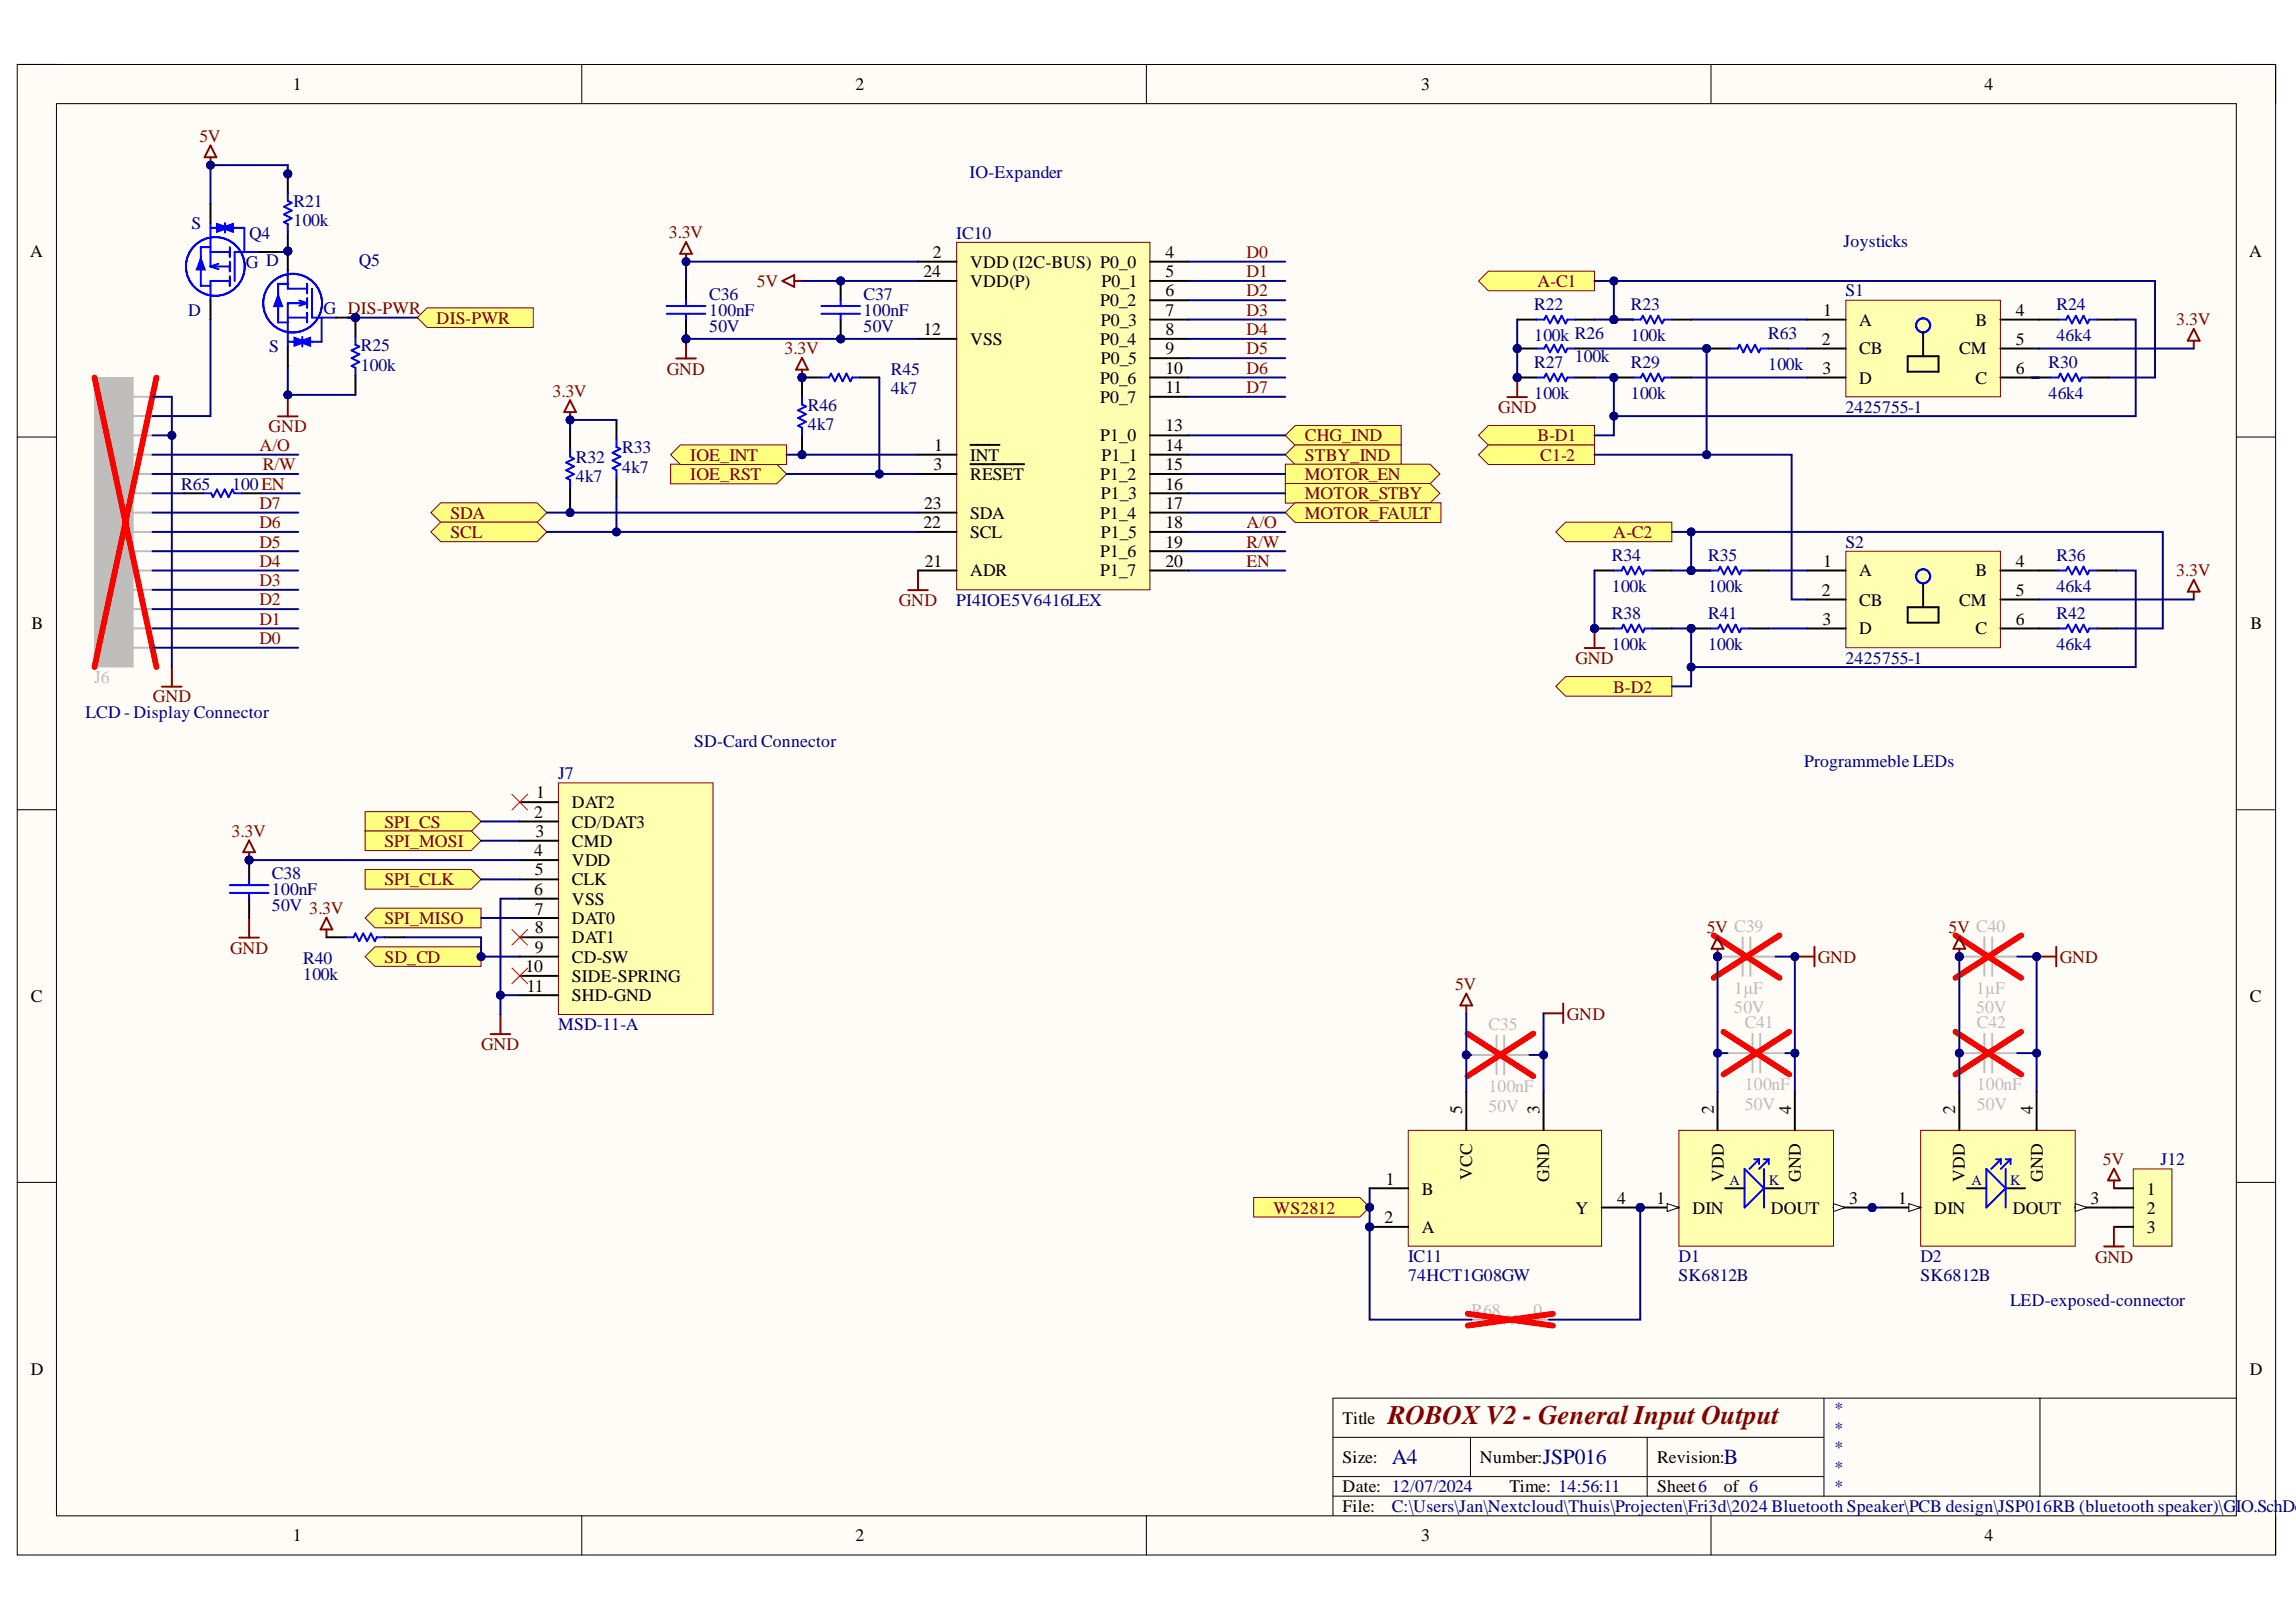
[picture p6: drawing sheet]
<svg xmlns="http://www.w3.org/2000/svg" width="297mm" height="210mm" viewBox="0 0 297 210" stroke-linecap="round" stroke-linejoin="round" font-family="sans-serif">
<defs><g id="words">
<text font-size="3.5" fill="#800000" x="179.5" y="184.3">ROBOX V2 - General Input Output</text>
<g font-size="2.8" fill="#000080">
<text x="180" y="189.5">A4</text>
<text x="199.6" y="189.5">JSP016</text>
<text x="223" y="189.5">B</text>
</g>
<g font-size="2.3">
<text x="37.9" y="11.6">1</text>
<text x="110.7" y="11.6">2</text>
<text x="183.9" y="11.6">3</text>
<text x="256.7" y="11.6">4</text>
<text x="3.9" y="33.3">A</text>
<text x="119.5" y="35.9">24</text>
<text x="120.7" y="33.4">2</text>
<text x="125.5" y="34.6">VDD (I2C-BUS) P0_0</text>
<text x="150.8" y="33.4">4</text>
<text x="150.8" y="35.9">5</text>
<text x="291" y="33.3">A</text>
<text x="125.5" y="37.2">VDD(P)</text>
<text x="142.3" y="39.6">P0_2</text>
<text x="142.5" y="37.2">P0_1</text>
<text x="150.8" y="38.3">6</text>
<text x="150.8" y="40.9">7</text>
<text x="235.9" y="40.9">1</text>
<text x="260.8" y="40.9">4</text>
<text x="119.5" y="43.4">12</text>
<text x="125.5" y="44.7">VSS</text>
<text x="142.3" y="44.7">P0_4</text>
<text x="142.4" y="42.1">P0_3</text>
<text x="142.4" y="47.1">P0_5</text>
<text x="150.8" y="43.4">8</text>
<text x="150.8" y="45.9">9</text>
<text x="235.7" y="44.6">2</text>
<text x="240.5" y="42.1">A</text>
<text x="240.5" y="45.9">CB</text>
<text x="253.5" y="45.9">CM</text>
<text x="255.6" y="42.1">B</text>
<text x="260.8" y="44.6">5</text>
<text x="142.3" y="49.7">P0_6</text>
<text x="142.3" y="52.1">P0_7</text>
<text x="150.8" y="48.4">10</text>
<text x="150.8" y="50.9">11</text>
<text x="235.8" y="48.4">3</text>
<text x="240.5" y="49.7">D</text>
<text x="255.6" y="49.7">C</text>
<text x="260.8" y="48.4">6</text>
<text x="120.8" y="58.4">1</text>
<text x="125.5" y="59.6">INT</text>
<text x="142.3" y="57.1">P1_0</text>
<text x="142.5" y="59.6">P1_1</text>
<text x="150.8" y="55.8">13</text>
<text x="150.8" y="58.4">14</text>
<text x="119.6" y="65.9">23</text>
<text x="120.8" y="60.8">3</text>
<text x="125.5" y="62.2">RESET</text>
<text x="142.3" y="62.2">P1_2</text>
<text x="142.4" y="64.6">P1_3</text>
<text x="150.8" y="60.8">15</text>
<text x="150.8" y="63.4">16</text>
<text x="150.8" y="65.9">17</text>
<text x="119.5" y="68.3">22</text>
<text x="125.5" y="69.6">SCL</text>
<text x="125.5" y="67.2">SDA</text>
<text x="142.3" y="67.2">P1_4</text>
<text x="142.4" y="69.6">P1_5</text>
<text x="150.8" y="68.3">18</text>
<text x="150.8" y="70.9">19</text>
<text x="119.7" y="73.3">21</text>
<text x="125.5" y="74.6">ADR</text>
<text x="142.3" y="72.1">P1_6</text>
<text x="142.3" y="74.6">P1_7</text>
<text x="150.8" y="73.3">20</text>
<text x="235.7" y="77.1">2</text>
<text x="235.9" y="73.3">1</text>
<text x="240.5" y="74.6">A</text>
<text x="255.6" y="74.6">B</text>
<text x="260.8" y="73.3">4</text>
<text x="260.8" y="77.1">5</text>
<text x="4.1" y="81.4">B</text>
<text x="235.8" y="80.8">3</text>
<text x="240.5" y="78.4">CB</text>
<text x="240.5" y="82.1">D</text>
<text x="253.5" y="78.4">CM</text>
<text x="255.6" y="82.1">C</text>
<text x="260.8" y="80.8">6</text>
<text x="291.2" y="81.4">B</text>
<text x="69.1" y="105.8">2</text>
<text x="69.3" y="103.3">1</text>
<text x="74" y="104.6">DAT2</text>
<text x="74" y="107.1">CD/DAT3</text>
<text x="69.1" y="110.8">4</text>
<text x="69.2" y="113.3">5</text>
<text x="69.3" y="108.3">3</text>
<text x="74" y="109.6">CMD</text>
<text x="74" y="112.1">VDD</text>
<text x="69.1" y="115.8">6</text>
<text x="69.2" y="118.4">7</text>
<text x="74" y="114.6">CLK</text>
<text x="74" y="117.1">VSS</text>
<text x="74" y="119.6">DAT0</text>
<text x="68" y="125.8">10</text>
<text x="69.2" y="120.8">8</text>
<text x="69.2" y="123.3">9</text>
<text x="74" y="122.1">DAT1</text>
<text x="74" y="124.6">CD-SW</text>
<text x="4" y="129.7">C</text>
<text x="68.2" y="128.3">11</text>
<text x="74" y="127.1">SIDE-SPRING</text>
<text x="74" y="129.6">SHD-GND</text>
<text x="291.1" y="129.7">C</text>
<text x="189.2" y="144.2" transform="rotate(-90 189.2 144.2)">5</text>
<text x="199.2" y="144.2" transform="rotate(-90 199.2 144.2)">3</text>
<text x="221.7" y="144.2" transform="rotate(-90 221.7 144.2)">2</text>
<text x="231.7" y="144.2" transform="rotate(-90 231.7 144.2)">4</text>
<text x="252.9" y="144.2" transform="rotate(-90 252.9 144.2)">2</text>
<text x="263" y="144.2" transform="rotate(-90 263 144.2)">4</text>
<text x="179.3" y="153.3">1</text>
<text x="183.9" y="154.6">B</text>
<text x="190.4" y="152.7" transform="rotate(-90 190.4 152.7)">VCC</text>
<text x="200.4" y="152.9" transform="rotate(-90 200.4 152.9)">GND</text>
<text x="209.2" y="155.8">4</text>
<text x="214.3" y="155.8">1</text>
<text x="223" y="152.9" transform="rotate(-90 223 152.9)">VDD</text>
<text x="233" y="152.9" transform="rotate(-90 233 152.9)">GND</text>
<text x="239.2" y="155.8">3</text>
<text x="245.6" y="155.8">1</text>
<text x="254.2" y="152.9" transform="rotate(-90 254.2 152.9)">VDD</text>
<text x="264.3" y="152.9" transform="rotate(-90 264.3 152.9)">GND</text>
<text x="270.4" y="155.8">3</text>
<text x="277.7" y="154.6">1</text>
<text x="179.1" y="158.3">2</text>
<text x="183.9" y="159.6">A</text>
<text x="203.8" y="157">Y</text>
<text x="218.9" y="157">DIN</text>
<text x="229.1" y="157">DOUT</text>
<text x="250.2" y="157">DIN</text>
<text x="260.4" y="157">DOUT</text>
<text x="277.7" y="157">2</text>
<text x="277.7" y="159.6">3</text>
<text x="4" y="177.9">D</text>
<text x="291.1" y="177.9">D</text>
<text x="173.7" y="184.3">Title</text>
<text x="173.7" y="189.3">Size:</text>
<text x="191.5" y="189.3">Number:</text>
<text x="214.4" y="189.3">Revision:</text>
<text x="173.7" y="193.1">Date: 12/07/2024</text>
<text x="173.7" y="195.7">File:</text>
<text x="195.3" y="193.1">Time: 14:56:11</text>
<text x="214.4" y="193.1">Sheet6</text>
<text x="223" y="193.1">of 6</text>
<text x="37.9" y="199.5">1</text>
<text x="110.7" y="199.5">2</text>
<text x="183.9" y="199.5">3</text>
<text x="256.7" y="199.5">4</text>
</g>
<g font-size="2.3" fill="#800000">
<text x="25.8" y="18.3">5V</text>
<text x="86.5" y="30.8">3.3V</text>
<text x="161.3" y="33.4">D0</text>
<text x="161.3" y="35.9">D1</text>
<text x="56.5" y="41.9">DIS-PWR</text>
<text x="97.9" y="37.2">5V</text>
<text x="161.3" y="38.3">D2</text>
<text x="161.3" y="40.9">D3</text>
<text x="198.9" y="37.2">A-C1</text>
<text x="101.5" y="45.9">3.3V</text>
<text x="161.3" y="43.4">D4</text>
<text x="161.3" y="45.9">D5</text>
<text x="281.5" y="42.1">3.3V</text>
<text x="71.5" y="51.4">3.3V</text>
<text x="86.3" y="48.5">GND</text>
<text x="161.3" y="48.4">D6</text>
<text x="161.3" y="50.9">D7</text>
<text x="193.8" y="53.5">GND</text>
<text x="33.6" y="58.4">A/O</text>
<text x="34.8" y="55.9">GND</text>
<text x="89.3" y="59.6">IOE_INT</text>
<text x="168.8" y="57.1">CHG_IND</text>
<text x="168.8" y="59.6">STBY_IND</text>
<text x="198.9" y="57.1">B-D1</text>
<text x="199.2" y="59.6">C1-2</text>
<text x="33.6" y="65.9">D7</text>
<text x="34" y="60.8">R/W</text>
<text x="89.3" y="62.2">IOE_RST</text>
<text x="168.8" y="62.2">MOTOR_EN</text>
<text x="168.8" y="64.6">MOTOR_STBY</text>
<text x="33.6" y="70.9">D5</text>
<text x="33.6" y="68.3">D6</text>
<text x="58.3" y="67.2">SDA</text>
<text x="58.3" y="69.6">SCL</text>
<text x="161.3" y="68.3">A/O</text>
<text x="161.3" y="70.9">R/W</text>
<text x="168.8" y="67.2">MOTOR_FAULT</text>
<text x="208.7" y="69.6">A-C2</text>
<text x="33.6" y="75.9">D3</text>
<text x="33.6" y="73.3">D4</text>
<text x="161.3" y="73.3">EN</text>
<text x="281.5" y="74.6">3.3V</text>
<text x="33.6" y="83.4">D0</text>
<text x="33.6" y="80.8">D1</text>
<text x="33.6" y="78.3">D2</text>
<text x="116.3" y="78.4">GND</text>
<text x="203.8" y="85.9">GND</text>
<text x="208.7" y="89.6">B-D2</text>
<text x="19.8" y="90.9">GND</text>
<text x="49.7" y="107.1">SPI_CS</text>
<text x="29.9" y="108.3">3.3V</text>
<text x="49.7" y="109.6">SPI_MOSI</text>
<text x="49.7" y="114.6">SPI_CLK</text>
<text x="49.7" y="119.6">SPI_MISO</text>
<text x="29.8" y="123.4">GND</text>
<text x="49.7" y="124.6">SD_CD</text>
<text x="220.8" y="120.8">5V C39</text>
<text x="235.2" y="124.6">GND</text>
<text x="252.1" y="120.8">5V C40</text>
<text x="266.5" y="124.6">GND</text>
<text x="188.2" y="128.1">5V</text>
<text x="202.7" y="132">GND</text>
<text x="62.2" y="135.9">GND</text>
<text x="272.1" y="150.8">5V</text>
<text x="164.7" y="157">WS2812</text>
<text x="271" y="163.4">GND</text>
</g>
<g font-size="2.3" fill="#000080">
<text x="125.4" y="23.1">IO-Expander</text>
<text x="24.8" y="29.6">S</text>
<text x="38" y="29.3">100k</text>
<text x="38" y="26.8">R21</text>
<text x="31.8" y="34.6">G D</text>
<text x="32.2" y="30.9">Q4</text>
<text x="46.4" y="34.4">Q5</text>
<text x="123.7" y="30.9">IC10</text>
<text x="238.5" y="32">Joysticks</text>
<text x="24.4" y="40.9">D</text>
<text x="41.9" y="40.6">G DIS-PWR</text>
<text x="91.8" y="40.9">100nF</text>
<text x="91.8" y="38.9">C36</text>
<text x="111.7" y="40.9">100nF</text>
<text x="111.7" y="38.9">C37</text>
<text x="198.5" y="40.1">R22</text>
<text x="211" y="40.1">R23</text>
<text x="238.7" y="38.3">S1</text>
<text x="266.1" y="40.1">R24</text>
<text x="34.8" y="45.6">S</text>
<text x="46.7" y="48">100k</text>
<text x="46.7" y="45.4">R25</text>
<text x="91.8" y="42.9">50V</text>
<text x="111.7" y="42.9">50V</text>
<text x="198.5" y="47.6">R27</text>
<text x="198.5" y="44.2">100k R26</text>
<text x="203.7" y="46.9">100k</text>
<text x="211" y="47.6">R29</text>
<text x="211" y="44.2">100k</text>
<text x="228.8" y="47.9">100k</text>
<text x="228.8" y="43.8">R63</text>
<text x="265" y="47.6">R30</text>
<text x="266.1" y="44.2">46k4</text>
<text x="104.5" y="53.1">R46</text>
<text x="115.3" y="51">4k7</text>
<text x="115.3" y="48.5">R45</text>
<text x="198.5" y="51.7">100k</text>
<text x="211" y="51.7">100k</text>
<text x="238.7" y="53.4">2425755-1</text>
<text x="265" y="51.7">46k4</text>
<text x="74.5" y="59.9">R32</text>
<text x="80.5" y="58.6">R33</text>
<text x="104.5" y="55.7">4k7</text>
<text x="23.4" y="63.4">R65</text>
<text x="30" y="63.4">100EN</text>
<text x="74.5" y="62.4">4k7</text>
<text x="80.5" y="61.2">4k7</text>
<text x="238.7" y="70.9">S2</text>
<text x="208.5" y="76.6">100k</text>
<text x="208.5" y="72.6">R34</text>
<text x="221" y="76.6">100k</text>
<text x="221" y="72.6">R35</text>
<text x="266.1" y="76.6">46k4</text>
<text x="266.1" y="72.6">R36</text>
<text x="123.7" y="78.4">PI4IOE5V6416LEX</text>
<text x="208.5" y="80.1">R38</text>
<text x="221" y="80.1">R41</text>
<text x="266.1" y="80.1">R42</text>
<text x="208.5" y="84.1">100k</text>
<text x="221" y="84.1">100k</text>
<text x="238.7" y="85.9">2425755-1</text>
<text x="266.1" y="84.1">46k4</text>
<text x="11.1" y="92.9">LCD - Display Connector</text>
<text x="72.2" y="100.9">J7</text>
<text x="89.8" y="96.7">SD-Card Connector</text>
<text x="233.4" y="99.3">Programmeble LEDs</text>
<text x="35.2" y="113.8">C38</text>
<text x="35.2" y="115.8">100nF</text>
<text x="35.2" y="117.8">50V 3.3V</text>
<text x="39.2" y="124.8">R40</text>
<text x="39.2" y="126.8">100k</text>
<text x="72.2" y="133.3">MSD-11-A</text>
<text x="279.5" y="150.8">J12</text>
<text x="182.2" y="163.3">IC11</text>
<text x="182.2" y="165.8">74HCT1G08GW</text>
<text x="217.2" y="163.3">D1</text>
<text x="217.2" y="165.8">SK6812B</text>
<text x="248.5" y="163.3">D2</text>
<text x="248.5" y="165.8">SK6812B</text>
<text x="260" y="169">LED-exposed-connector</text>
<text x="237.2" y="183">*</text>
<text x="237.2" y="185.5">*</text>
<text x="237.2" y="188.1">*</text>
<text x="237.2" y="190.6">*</text>
<text x="180" y="195.7">C:\Users\Jan\Nextcloud\Thuis\Projecten\Fri3d\2024 Bluetooth Speaker\PCB design\JSP016RB (bluetooth speaker)\GIO.SchDoc</text>
<text x="237.2" y="193.1">*</text>
</g>
<g font-size="2.3" fill="#bfbebc">
<text x="14.4" y="59.6">4</text>
<text x="14.5" y="57.1">3</text>
<text x="14.4" y="64.6">6</text>
<text x="14.5" y="62.2">5</text>
<text x="14.4" y="67.2">7</text>
<text x="14.4" y="69.6">8</text>
<text x="13.2" y="74.6">10</text>
<text x="13.4" y="77.1">11</text>
<text x="14.4" y="72.1">9</text>
<text x="13.2" y="79.6">12</text>
<text x="13.4" y="82.1">13</text>
<text x="12.2" y="88.4">J6</text>
<text x="13.2" y="84.6">14</text>
<text x="224.4" y="128.6">1µF</text>
<text x="224.4" y="131.1">50V</text>
<text x="255.6" y="128.6">1µF</text>
<text x="255.6" y="131.1">50V</text>
<text x="192.6" y="133.3">C35</text>
<text x="225.7" y="133.1">C41</text>
<text x="255.7" y="133.1">C42</text>
<text x="192.6" y="141.3">100nF</text>
<text x="192.6" y="143.9">50V</text>
<text x="225.7" y="141.1">100nF</text>
<text x="225.7" y="143.6">50V</text>
<text x="255.7" y="141.1">100nF</text>
<text x="255.7" y="143.6">50V</text>
<text x="190.4" y="170.3">R68</text>
<text x="198.4" y="170.3">0</text>
</g>
<g font-size="1.9" fill="#000080">
<text x="223.8" y="153.4">A</text>
<text x="228.8" y="153.4">K</text>
<text x="255.1" y="153.4">A</text>
<text x="260" y="153.4">K</text>
</g>
</g></defs>
<path d="M2.2 8.3h292.2v192.9h-292.2z" fill-rule="evenodd" fill="#fffcf8"/>
<path d="M2.2 8.3h292.2v192.9h-292.2z" fill="none" stroke="#000" stroke-width=".13"/>
<path d="M7.3 13.4h282v182.8h-282z" fill-rule="evenodd" fill="#fffcf8"/>
<g fill="none" stroke="#000" stroke-width=".13">
<path d="M2.2 8.3h5.1M7.3 13.4h282v182.8h-282zM75.3 8.3v5.1M148.3 8.3v5.1M221.4 8.3v5.1M289.3 8.3h5.1v5.1M2.2 56.6h5.1M289.3 56.6h5.1M2.2 104.8h5.1M289.3 104.8h5.1M2.2 153h5.1M289.3 153h5.1"/>
<path d="M75.3 196.2v5M148.3 196.2v5M172.4 186h63.6M172.4 193.6h116.9M172.4 191.1h63.6M190.2 186v5.1M213.1 186v7.6M221.4 196.2v5M236 180.9v12.7M263.9 180.9v12.7M289.3 180.9h-116.9v15.3M294.4 196.2v5"/>
</g>
<path d="M12.2 48.8h5v37.5h-5z" fill-rule="evenodd" fill="#bfbebc"/>
<path d="M12.2 48.8h5v37.5h-5z" fill="none" stroke="#bfbebc" stroke-width=".13"/>
<g fill="none" stroke="#bfbebc" stroke-width=".25">
<path d="M17.2 51.3h2.5M17.2 53.8h2.5M17.2 56.3h2.5M17.2 58.8h2.5M17.2 61.3h2.5M17.2 63.8h2.5M17.2 66.3h2.5M17.2 68.8h2.5M17.2 71.3h2.5M17.2 73.8h2.5M17.2 76.3h2.5M17.2 78.8h2.5"/>
<path d="M17.2 81.3h2.5M17.2 83.8h2.5"/>
</g>
<path d="M12.2 48.8l8 37.5M20.2 48.8l-8 37.5" fill="none" stroke="#f00" stroke-width=".76"/>
<path d="M72.2 101.3h20v30h-20z" fill-rule="evenodd" fill="#ffffb0"/>
<path d="M72.2 101.3h20v30h-20z" fill="none" stroke="#800000" stroke-width=".13"/>
<path d="M67.2 103.8h5M67.2 106.3h5M67.2 108.8h5M67.2 111.3h5M67.2 113.8h5M67.2 116.3h5M67.2 118.8h5M67.2 121.3h5M67.2 123.8h5M67.2 126.3h5M67.2 128.8h5" fill="none" stroke="#000" stroke-width=".25"/>
<path d="M238.8 38.9h20v12.4h-20z" fill-rule="evenodd" fill="#ffffb0"/>
<path d="M238.8 38.9h20v12.4h-20z" fill="none" stroke="#800000" stroke-width=".13"/>
<circle cx="248.8" cy="42.1" r=".91" fill="none" stroke="#00f" stroke-width=".25"/>
<path d="M233.8 41.4h5M233.8 45.1h5M233.8 48.9h5M246.8 46.1h4v2h-4zM248.8 43.1v3M258.8 41.4h5M258.8 45.1h5M258.8 48.9h5" fill="none" stroke="#000" stroke-width=".25"/>
<path d="M283.8 42.6l.8 1.5h-1.6zM283.8 44.1v1" fill="none" stroke="#800000" stroke-width=".25"/>
<path d="M191.3 36.4l1.3-1.3h13.7v2.5h-13.7z" fill-rule="evenodd" fill="#ffff80"/>
<path d="M191.3 36.4l1.3-1.3h13.7v2.5h-13.7z" fill="none" stroke="#800000" stroke-width=".13"/>
<path d="M195 51.4h2.6M196.3 48.9v2.5" fill="none" stroke="#800000" stroke-width=".25"/>
<circle cx="196.3" cy="48.9" r=".51" fill="#000080"/>
<circle cx="196.3" cy="48.9" r=".51" fill="none" stroke="#000080" stroke-width=".13"/>
<path d="M191.3 56.3l1.3-1.2h13.7v2.5h-13.7z" fill-rule="evenodd" fill="#ffff80"/>
<path d="M191.3 56.3l1.3-1.2h13.7v2.5h-13.7z" fill="none" stroke="#800000" stroke-width=".13"/>
<path d="M191.3 58.8l1.3-1.2h13.7v2.5h-13.7z" fill-rule="evenodd" fill="#ffff80"/>
<path d="M191.3 58.8l1.3-1.2h13.7v2.5h-13.7z" fill="none" stroke="#800000" stroke-width=".13"/>
<path d="M238.8 71.3h20v12.5h-20z" fill-rule="evenodd" fill="#ffffb0"/>
<path d="M238.8 71.3h20v12.5h-20z" fill="none" stroke="#800000" stroke-width=".13"/>
<circle cx="248.8" cy="74.6" r=".91" fill="none" stroke="#00f" stroke-width=".25"/>
<path d="M233.8 73.8h5M233.8 77.6h5M246.8 78.6h4v2h-4zM248.8 75.6v3M258.8 73.8h5M258.8 77.6h5M233.8 81.3h5M258.8 81.3h5" fill="none" stroke="#000" stroke-width=".25"/>
<path d="M283.8 75l.8 1.6h-1.6zM283.8 76.6v1" fill="none" stroke="#800000" stroke-width=".25"/>
<path d="M201.3 68.8l1.3-1.2h13.7v2.5h-13.7z" fill-rule="evenodd" fill="#ffff80"/>
<path d="M201.3 68.8l1.3-1.2h13.7v2.5h-13.7z" fill="none" stroke="#800000" stroke-width=".13"/>
<path d="M205 83.9h2.6M206.3 81.3v2.6" fill="none" stroke="#800000" stroke-width=".25"/>
<circle cx="206.3" cy="81.3" r=".51" fill="#000080"/>
<circle cx="206.3" cy="81.3" r=".51" fill="none" stroke="#000080" stroke-width=".13"/>
<path d="M202.6 87.5h13.7v2.6h-13.7l-1.3-1.3z" fill-rule="evenodd" fill="#ffff80"/>
<path d="M202.6 87.5h13.7v2.6h-13.7l-1.3-1.3z" fill="none" stroke="#800000" stroke-width=".13"/>
<path d="M223.5 136.3h3.2M226.7 133.8v5M227.7 133.8v5M227.8 136.3h3.2" fill="none" stroke="#bfbebc" stroke-width=".25"/>
<path d="M223 133.5l8.5 5.5M231.5 133.5l-8.5 5.5" fill="none" stroke="#f00" stroke-width=".76"/>
<path d="M88.8 31.3l.7 1.5h-1.5zM88.8 32.8v1.1M21 88.9h2.5M22.2 86.3v2.6" fill="none" stroke="#800000" stroke-width=".25"/>
<circle cx="88.8" cy="33.9" r=".51" fill="#000080"/>
<circle cx="88.8" cy="33.9" r=".51" fill="none" stroke="#000080" stroke-width=".13"/>
<path d="M87.5 46.4h2.5M88.8 43.9v2.5" fill="none" stroke="#800000" stroke-width=".25"/>
<circle cx="88.8" cy="43.9" r=".51" fill="#000080"/>
<circle cx="88.8" cy="43.9" r=".51" fill="none" stroke="#000080" stroke-width=".13"/>
<path d="M101.2 36.4l1.5-.8v1.5zM102.7 36.4h1.1" fill="none" stroke="#800000" stroke-width=".25"/>
<path d="M55.7 66.3l1.3-1.2h12.5l1.3 1.2-1.3 1.3h-12.5z" fill-rule="evenodd" fill="#ffff80"/>
<path d="M55.7 66.3l1.3-1.2h12.5l1.3 1.2-1.3 1.3h-12.5z" fill="none" stroke="#800000" stroke-width=".13"/>
<path d="M55.7 68.8l1.3-1.2h12.5l1.3 1.2-1.3 1.3h-12.5z" fill-rule="evenodd" fill="#ffff80"/>
<path d="M55.7 68.8l1.3-1.2h12.5l1.3 1.2-1.3 1.3h-12.5z" fill="none" stroke="#800000" stroke-width=".13"/>
<path d="M103.8 46.3l.7 1.5h-1.5zM103.8 47.8v1M117.5 76.4h2.5M118.8 73.8v2.6" fill="none" stroke="#800000" stroke-width=".25"/>
<circle cx="103.8" cy="48.8" r=".51" fill="#000080"/>
<circle cx="103.8" cy="48.8" r=".51" fill="none" stroke="#000080" stroke-width=".13"/>
<path d="M86.8 60.1h13.7l1.3 1.2-1.3 1.3h-13.7z" fill-rule="evenodd" fill="#ffff80"/>
<path d="M86.8 60.1h13.7l1.3 1.2-1.3 1.3h-13.7z" fill="none" stroke="#800000" stroke-width=".13"/>
<path d="M32.2 108.8l.8 1.5h-1.5zM32.2 110.3v1" fill="none" stroke="#800000" stroke-width=".25"/>
<circle cx="32.2" cy="111.3" r=".51" fill="#000080"/>
<circle cx="32.2" cy="111.3" r=".51" fill="none" stroke="#000080" stroke-width=".13"/>
<path d="M32.2 118.8v2.5M31 121.3h2.5" fill="none" stroke="#800000" stroke-width=".25"/>
<path d="M47.2 112.5h13.8l1.2 1.3-1.2 1.3h-13.8z" fill-rule="evenodd" fill="#ffff80"/>
<path d="M47.2 112.5h13.8l1.2 1.3-1.2 1.3h-13.8z" fill="none" stroke="#800000" stroke-width=".13"/>
<path d="M47.2 105h13.8l1.2 1.3-1.2 1.3h-13.8z" fill-rule="evenodd" fill="#ffff80"/>
<path d="M47.2 105h13.8l1.2 1.3-1.2 1.3h-13.8z" fill="none" stroke="#800000" stroke-width=".13"/>
<path d="M66.2 102.8l2.1 2M68.3 102.8l-2.1 2" fill="none" stroke="#f00" stroke-width=".13"/>
<path d="M63.5 133.8h2.5M64.7 131.3v2.5" fill="none" stroke="#800000" stroke-width=".25"/>
<path d="M47.2 107.5h13.8l1.2 1.3-1.2 1.3h-13.8z" fill-rule="evenodd" fill="#ffff80"/>
<path d="M47.2 107.5h13.8l1.2 1.3-1.2 1.3h-13.8z" fill="none" stroke="#800000" stroke-width=".13"/>
<path d="M47.2 118.8l1.3-1.3h13.7v2.6h-13.7z" fill-rule="evenodd" fill="#ffff80"/>
<path d="M47.2 118.8l1.3-1.3h13.7v2.6h-13.7z" fill="none" stroke="#800000" stroke-width=".13"/>
<path d="M66.2 120.3l2.1 2M66.2 125.3l2.1 2M68.3 120.3l-2.1 2M68.3 125.3l-2.1 2" fill="none" stroke="#f00" stroke-width=".13"/>
<path d="M42.2 118.8l.8 1.5h-1.5zM42.2 120.3v1" fill="none" stroke="#800000" stroke-width=".25"/>
<path d="M47.2 123.8l1.3-1.3h13.7v2.6h-13.7z" fill-rule="evenodd" fill="#ffff80"/>
<path d="M47.2 123.8l1.3-1.3h13.7v2.6h-13.7z" fill="none" stroke="#800000" stroke-width=".13"/>
<circle cx="62.2" cy="123.8" r=".51" fill="#000080"/>
<circle cx="62.2" cy="123.8" r=".51" fill="none" stroke="#000080" stroke-width=".13"/>
<circle cx="222.2" cy="123.8" r=".51" fill="#000080"/>
<circle cx="222.2" cy="123.8" r=".51" fill="none" stroke="#000080" stroke-width=".13"/>
<path d="M222.2 123.8h2.5M227.2 123.8h2.5" fill="none" stroke="#bfbebc" stroke-width=".25"/>
<circle cx="222.2" cy="123.8" r=".51" fill="#000080"/>
<circle cx="222.2" cy="123.8" r=".51" fill="none" stroke="#000080" stroke-width=".13"/>
<path d="M224.7 123.8h.7M225.4 121.3v5M226.5 121.3v5M226.5 123.8h.7" fill="none" stroke="#bfbebc" stroke-width=".25"/>
<path d="M221.7 121l8.5 5.5M230.2 121l-8.5 5.5" fill="none" stroke="#f00" stroke-width=".76"/>
<path d="M232.2 123.8h2.5M234.7 122.5v2.6" fill="none" stroke="#800000" stroke-width=".25"/>
<circle cx="232.2" cy="123.8" r=".51" fill="#000080"/>
<circle cx="232.2" cy="123.8" r=".51" fill="none" stroke="#000080" stroke-width=".13"/>
<path d="M263.5 123.8h2.5M266 122.5v2.6" fill="none" stroke="#800000" stroke-width=".25"/>
<circle cx="263.5" cy="123.8" r=".51" fill="#000080"/>
<circle cx="263.5" cy="123.8" r=".51" fill="none" stroke="#000080" stroke-width=".13"/>
<circle cx="46" cy="41.1" r=".51" fill="#000080"/>
<circle cx="46" cy="41.1" r=".51" fill="none" stroke="#000080" stroke-width=".13"/>
<circle cx="37.2" cy="32.5" r=".51" fill="#000080"/>
<circle cx="37.2" cy="32.5" r=".51" fill="none" stroke="#000080" stroke-width=".13"/>
<path d="M37.2 34.9v2.5h2.5M39.7 39.2h-2.5v5.7M39.7 36.7v1.3M39.7 38.6v1.3M40.4 37.4v3.7h3.1M37.2 41.1h2.5M39.7 40.5v1.2M41.6 41.1v3.1h-4.4" fill="none" stroke="#00f" stroke-width=".25"/>
<path d="M38.7 44.2l1.4-.5v1z" fill="#00f"/>
<path d="M37.9 44.2h1.2M38.7 44.2l1.4-.5v1z" fill="none" stroke="#00f" stroke-width=".25"/>
<path d="M38.1 43.7l1.4 .5-1.4 .5z" fill="#00f"/>
<path d="M37.2 36.7h-1.2v5h1.2M38.1 43.7l1.4 .5-1.4 .5zM39.1 43.6v1.3" fill="none" stroke="#00f" stroke-width=".25"/>
<path d="M36 38.2l.5 1.4h-1z" fill="#00f"/>
<g fill="none" stroke="#00f" stroke-width=".25">
<path d="M36 38.2l.5 1.4h-1z"/>
<circle cx="37.9" cy="39.2" r="3.8"/>
</g>
<path d="M43.5 41.1h2.5" fill="none" stroke="#000" stroke-width=".25"/>
<circle cx="46" cy="41.1" r=".51" fill="#000080"/>
<circle cx="46" cy="41.1" r=".51" fill="none" stroke="#000080" stroke-width=".13"/>
<path d="M37.2 32.5v2.5M37.2 44.9v2.4" fill="none" stroke="#000" stroke-width=".25"/>
<circle cx="37.2" cy="32.5" r=".51" fill="#000080"/>
<circle cx="37.2" cy="32.5" r=".51" fill="none" stroke="#000080" stroke-width=".13"/>
<g fill="none" stroke="#00f" stroke-width=".25">
<path d="M27.2 28.9v5.6M27.2 34.5h2.5M27.2 34.5l1 .3M27.2 32.6h2.5M27.2 29.5h4.4v3.1M28.2 34.1l-1 .4M29.7 36.4h-2.5v2.5M29.7 32v1.2M29.7 33.9v1.2M29.7 35.7v1.3M33.5 32.6h-3.1v3.8M37.2 39.2h2.5"/>
<path d="M38.7 38.9l1 .3M39.7 39.2l-1 .4"/>
</g>
<path d="M28.7 29.5l1.4-.5v1z" fill="#00f"/>
<path d="M27.9 29.5h1.2M28.7 29.5l1.4-.5v1z" fill="none" stroke="#00f" stroke-width=".25"/>
<path d="M28.1 29l1.4 .5-1.4 .5z" fill="#00f"/>
<path d="M26 33.9v3.1h1.2M28.1 29l1.4 .5-1.4 .5zM29.1 28.9v1.2" fill="none" stroke="#00f" stroke-width=".25"/>
<path d="M26 33.5l.5 1.4h-1z" fill="#00f"/>
<g fill="none" stroke="#00f" stroke-width=".25">
<path d="M26 33.5l.5 1.4h-1zM27.2 32h-1.2v1.9"/>
<circle cx="27.9" cy="34.5" r="3.8"/>
</g>
<path d="M27.2 26.4v2.5M27.2 38.9v2.5M33.5 32.6h2.5" fill="none" stroke="#000" stroke-width=".25"/>
<path d="M27.2 18.8l.8 1.6h-1.5zM27.2 20.4v1" fill="none" stroke="#800000" stroke-width=".25"/>
<circle cx="27.2" cy="21.4" r=".51" fill="#000080"/>
<circle cx="27.2" cy="21.4" r=".51" fill="none" stroke="#000080" stroke-width=".13"/>
<path d="M36 53.9h2.5M37.2 51.3v2.6" fill="none" stroke="#800000" stroke-width=".25"/>
<path d="M54 41.1l1.3-1.3h13.7v2.6h-13.7z" fill-rule="evenodd" fill="#ffff80"/>
<path d="M54 41.1l1.3-1.3h13.7v2.6h-13.7z" fill="none" stroke="#800000" stroke-width=".13"/>
<path d="M73.8 55.6v2.5M79.8 54.3v2.5M262.8 48.9h2.5M263.8 41.4h2.5M270.3 48.9h2.5M271.3 41.4h2.5M73.8 63.1v2.5M79.8 61.8v2.5" fill="none" stroke="#000" stroke-width=".25"/>
<path d="M73.8 58.1v1l.5 .3-1 .5 1 .5-1 .5 1 .5-1 .5 .5 .2v1M79.8 56.8v1l.5 .3-1 .5 1 .5-1 .5 1 .5-1 .5 .5 .2v1M265.3 48.9h1l.2-.6 .6 1.1 .5-1.1 .4 1.1 .6-1.1 .5 1.1 .2-.5h1M266.3 41.4h1l.3-.5 .4 1 .6-1 .5 1 .4-1 .6 1 .2-.5h1" fill="none" stroke="#00f" stroke-width=".25"/>
<path d="M73.8 51.8l.7 1.5h-1.5zM73.8 53.3v1" fill="none" stroke="#800000" stroke-width=".25"/>
<circle cx="208.8" cy="48.9" r=".51" fill="#000080"/>
<circle cx="208.8" cy="48.9" r=".51" fill="none" stroke="#000080" stroke-width=".13"/>
<path d="M208.8 48.9h2.5M216.3 48.9h2.5" fill="none" stroke="#000" stroke-width=".25"/>
<circle cx="208.8" cy="48.9" r=".51" fill="#000080"/>
<circle cx="208.8" cy="48.9" r=".51" fill="none" stroke="#000080" stroke-width=".13"/>
<path d="M211.3 48.9h1l.2-.6 .5 1.1 .5-1.1 .5 1.1 .5-1.1 .5 1.1 .3-.5h1" fill="none" stroke="#00f" stroke-width=".25"/>
<circle cx="196.3" cy="48.9" r=".51" fill="#000080"/>
<circle cx="196.3" cy="48.9" r=".51" fill="none" stroke="#000080" stroke-width=".13"/>
<path d="M196.3 48.9h2.5M203.8 48.9h2.5" fill="none" stroke="#000" stroke-width=".25"/>
<circle cx="196.3" cy="48.9" r=".51" fill="#000080"/>
<circle cx="196.3" cy="48.9" r=".51" fill="none" stroke="#000080" stroke-width=".13"/>
<path d="M198.8 48.9h1l.2-.6 .5 1.1 .5-1.1 .5 1.1 .5-1.1 .5 1.1 .3-.5h1M198.8 41.4h1l.2-.5 .5 1 .5-1 .5 1 .5-1 .5 1 .3-.5h1" fill="none" stroke="#00f" stroke-width=".25"/>
<path d="M196.3 41.4h2.5M203.8 41.4h2.5" fill="none" stroke="#000" stroke-width=".25"/>
<circle cx="196.3" cy="45.1" r=".51" fill="#000080"/>
<circle cx="196.3" cy="45.1" r=".51" fill="none" stroke="#000080" stroke-width=".13"/>
<path d="M196.3 45.1h2.5M203.8 45.1h2.5" fill="none" stroke="#000" stroke-width=".25"/>
<circle cx="196.3" cy="45.1" r=".51" fill="#000080"/>
<circle cx="196.3" cy="45.1" r=".51" fill="none" stroke="#000080" stroke-width=".13"/>
<path d="M198.8 45.1h1l.2-.5 .5 1 .5-1 .5 1 .5-1 .5 1 .3-.5h1" fill="none" stroke="#00f" stroke-width=".25"/>
<circle cx="208.8" cy="41.4" r=".51" fill="#000080"/>
<circle cx="208.8" cy="41.4" r=".51" fill="none" stroke="#000080" stroke-width=".13"/>
<path d="M208.8 41.4h2.5M216.3 41.4h2.5" fill="none" stroke="#000" stroke-width=".25"/>
<circle cx="208.8" cy="41.4" r=".51" fill="#000080"/>
<circle cx="208.8" cy="41.4" r=".51" fill="none" stroke="#000080" stroke-width=".13"/>
<path d="M211.3 41.4h1l.2-.5 .5 1 .5-1 .5 1 .5-1 .5 1 .3-.5h1" fill="none" stroke="#00f" stroke-width=".25"/>
<circle cx="206.3" cy="81.3" r=".51" fill="#000080"/>
<circle cx="206.3" cy="81.3" r=".51" fill="none" stroke="#000080" stroke-width=".13"/>
<path d="M206.3 81.3h2.5M213.8 81.3h2.5" fill="none" stroke="#000" stroke-width=".25"/>
<circle cx="206.3" cy="81.3" r=".51" fill="#000080"/>
<circle cx="206.3" cy="81.3" r=".51" fill="none" stroke="#000080" stroke-width=".13"/>
<path d="M208.8 81.3h1l.2-.5 .5 1 .5-1 .5 1 .5-1 .5 1 .3-.5h1" fill="none" stroke="#00f" stroke-width=".25"/>
<circle cx="218.8" cy="81.3" r=".51" fill="#000080"/>
<circle cx="218.8" cy="81.3" r=".51" fill="none" stroke="#000080" stroke-width=".13"/>
<path d="M218.8 81.3h2.5M226.3 81.3h2.5" fill="none" stroke="#000" stroke-width=".25"/>
<circle cx="218.8" cy="81.3" r=".51" fill="#000080"/>
<circle cx="218.8" cy="81.3" r=".51" fill="none" stroke="#000080" stroke-width=".13"/>
<path d="M221.3 81.3h1l.2-.5 .5 1 .5-1 .5 1 .5-1 .5 1 .3-.5h1" fill="none" stroke="#00f" stroke-width=".25"/>
<circle cx="218.8" cy="73.8" r=".51" fill="#000080"/>
<circle cx="218.8" cy="73.8" r=".51" fill="none" stroke="#000080" stroke-width=".13"/>
<path d="M218.8 73.8h2.5M226.3 73.8h2.5" fill="none" stroke="#000" stroke-width=".25"/>
<circle cx="218.8" cy="73.8" r=".51" fill="#000080"/>
<circle cx="218.8" cy="73.8" r=".51" fill="none" stroke="#000080" stroke-width=".13"/>
<path d="M208.8 73.8h1l.2-.5 .5 1 .5-1 .5 1 .5-1 .5 1 .3-.5h1M221.3 73.8h1l.2-.5 .5 1 .5-1 .5 1 .5-1 .5 1 .3-.5h1M266.3 73.8h1l.3-.5 .4 1 .6-1 .5 1 .4-1 .6 1 .2-.5h1M266.3 81.3h1l.3-.5 .4 1 .6-1 .5 1 .4-1 .6 1 .2-.5h1" fill="none" stroke="#00f" stroke-width=".25"/>
<path d="M206.3 73.8h2.5M213.8 73.8h2.5M263.8 73.8h2.5M271.3 73.8h2.5M263.8 81.3h2.5M271.3 81.3h2.5" fill="none" stroke="#000" stroke-width=".25"/>
<path d="M166.3 56.3l1.3-1.2h13.7v2.5h-13.7z" fill-rule="evenodd" fill="#ffff80"/>
<path d="M166.3 56.3l1.3-1.2h13.7v2.5h-13.7z" fill="none" stroke="#800000" stroke-width=".13"/>
<path d="M166.3 58.8l1.3-1.2h13.7v2.5h-13.7z" fill-rule="evenodd" fill="#ffff80"/>
<path d="M166.3 58.8l1.3-1.2h13.7v2.5h-13.7z" fill="none" stroke="#800000" stroke-width=".13"/>
<path d="M166.3 60.1h18.7l1.3 1.2-1.3 1.3h-18.7z" fill-rule="evenodd" fill="#ffff80"/>
<path d="M166.3 60.1h18.7l1.3 1.2-1.3 1.3h-18.7z" fill="none" stroke="#800000" stroke-width=".13"/>
<path d="M166.3 62.6h18.7l1.3 1.2-1.3 1.3h-18.7z" fill-rule="evenodd" fill="#ffff80"/>
<path d="M166.3 62.6h18.7l1.3 1.2-1.3 1.3h-18.7z" fill="none" stroke="#800000" stroke-width=".13"/>
<path d="M221.3 45.1h2.5M228.8 45.1h2.5" fill="none" stroke="#000" stroke-width=".25"/>
<path d="M223.8 45.1h1l.2-.5 .5 1 .5-1 .5 1 .5-1 .5 1 .3-.5h1" fill="none" stroke="#00f" stroke-width=".25"/>
<path d="M86.8 58.8l1.2-1.2h13.8v2.5h-13.8z" fill-rule="evenodd" fill="#ffff80"/>
<path d="M86.8 58.8l1.2-1.2h13.8v2.5h-13.8z" fill="none" stroke="#800000" stroke-width=".13"/>
<path d="M276 151.3h5v10h-5z" fill-rule="evenodd" fill="#ffffb0"/>
<path d="M276 151.3h5v10h-5z" fill="none" stroke="#800000" stroke-width=".13"/>
<path d="M273.5 153.8h2.5M273.5 156.3h2.5M273.5 158.8h2.5" fill="none" stroke="#000" stroke-width=".25"/>
<path d="M273.5 151.2l.7 1.6h-1.5zM273.5 152.8v1M273.5 158.8v2.5M272.2 161.3h2.6" fill="none" stroke="#800000" stroke-width=".25"/>
<circle cx="32.2" cy="111.3" r=".51" fill="#000080"/>
<circle cx="32.2" cy="111.3" r=".51" fill="none" stroke="#000080" stroke-width=".13"/>
<path d="M32.2 111.3v2.5M32.2 116.3v2.5" fill="none" stroke="#000" stroke-width=".25"/>
<circle cx="32.2" cy="111.3" r=".51" fill="#000080"/>
<circle cx="32.2" cy="111.3" r=".51" fill="none" stroke="#000080" stroke-width=".13"/>
<path d="M29.7 115.5h5M29.7 114.6h5M32.2 113.7v.8M32.2 115.5v.8" fill="none" stroke="#00f" stroke-width=".25"/>
<circle cx="108.8" cy="43.9" r=".51" fill="#000080"/>
<circle cx="108.8" cy="43.9" r=".51" fill="none" stroke="#000080" stroke-width=".13"/>
<circle cx="108.8" cy="36.4" r=".51" fill="#000080"/>
<circle cx="108.8" cy="36.4" r=".51" fill="none" stroke="#000080" stroke-width=".13"/>
<path d="M108.8 41.4v2.5" fill="none" stroke="#000" stroke-width=".25"/>
<circle cx="108.8" cy="43.9" r=".51" fill="#000080"/>
<circle cx="108.8" cy="43.9" r=".51" fill="none" stroke="#000080" stroke-width=".13"/>
<path d="M108.8 36.4v2.5" fill="none" stroke="#000" stroke-width=".25"/>
<circle cx="108.8" cy="36.4" r=".51" fill="#000080"/>
<circle cx="108.8" cy="36.4" r=".51" fill="none" stroke="#000080" stroke-width=".13"/>
<path d="M106.3 39.6h5M108.8 38.8v.8M106.3 40.6h5M108.8 40.6v.8" fill="none" stroke="#00f" stroke-width=".25"/>
<circle cx="88.8" cy="43.9" r=".51" fill="#000080"/>
<circle cx="88.8" cy="43.9" r=".51" fill="none" stroke="#000080" stroke-width=".13"/>
<path d="M88.8 41.4v2.5" fill="none" stroke="#000" stroke-width=".25"/>
<circle cx="88.8" cy="43.9" r=".51" fill="#000080"/>
<circle cx="88.8" cy="43.9" r=".51" fill="none" stroke="#000080" stroke-width=".13"/>
<path d="M88.8 36.4v2.5M42.2 121.3h2.5M49.7 121.3h2.5" fill="none" stroke="#000" stroke-width=".25"/>
<path d="M86.3 39.6h5M88.8 38.8v.8M86.3 40.6h5M88.8 40.6v.8M44.7 121.3h1l.3-.5 .5 1 .5-1 .5 1 .5-1 .5 1 .2-.5h1" fill="none" stroke="#00f" stroke-width=".25"/>
<circle cx="37.2" cy="22.5" r=".51" fill="#000080"/>
<circle cx="37.2" cy="22.5" r=".51" fill="none" stroke="#000080" stroke-width=".13"/>
<circle cx="37.2" cy="32.5" r=".51" fill="#000080"/>
<circle cx="37.2" cy="32.5" r=".51" fill="none" stroke="#000080" stroke-width=".13"/>
<path d="M37.2 22.5v2.5" fill="none" stroke="#000" stroke-width=".25"/>
<circle cx="37.2" cy="22.5" r=".51" fill="#000080"/>
<circle cx="37.2" cy="22.5" r=".51" fill="none" stroke="#000080" stroke-width=".13"/>
<path d="M37.2 30v2.5" fill="none" stroke="#000" stroke-width=".25"/>
<circle cx="37.2" cy="32.5" r=".51" fill="#000080"/>
<circle cx="37.2" cy="32.5" r=".51" fill="none" stroke="#000080" stroke-width=".13"/>
<path d="M37.2 25v1l.5 .2-1 .6 1 .4-1 .5 1 .5-1 .5 .5 .3v1" fill="none" stroke="#00f" stroke-width=".25"/>
<circle cx="46" cy="41.1" r=".51" fill="#000080"/>
<circle cx="46" cy="41.1" r=".51" fill="none" stroke="#000080" stroke-width=".13"/>
<path d="M46 41.1v2.5" fill="none" stroke="#000" stroke-width=".25"/>
<circle cx="46" cy="41.1" r=".51" fill="#000080"/>
<circle cx="46" cy="41.1" r=".51" fill="none" stroke="#000080" stroke-width=".13"/>
<path d="M46 48.6v2.5" fill="none" stroke="#000" stroke-width=".25"/>
<path d="M46 43.6v1l.5 .3-1 .4 1 .6-1 .5 1 .4-1 .5 .5 .3v1" fill="none" stroke="#00f" stroke-width=".25"/>
<path d="M123.8 31.4h25v44.9h-25z" fill-rule="evenodd" fill="#ffffb0"/>
<path d="M123.8 31.4h25v44.9h-25z" fill="none" stroke="#800000" stroke-width=".13"/>
<g fill="none" stroke="#000" stroke-width=".25">
<path d="M118.8 33.9h5M118.8 36.4h5M148.8 33.9h5M148.8 36.4h5M148.8 38.9h5M118.8 58.8h5M118.8 43.9h5M125.5 57.6h3.8M148.8 58.8h5M148.8 41.4h5M148.8 43.9h5M148.8 46.4h5"/>
<path d="M148.8 48.8h5M148.8 51.3h5M148.8 56.3h5M118.8 61.3h5M118.8 66.3h5M118.8 68.8h5M118.8 73.8h5M125.5 60.1h7M148.8 61.3h5M148.8 63.8h5M148.8 66.3h5M148.8 68.8h5"/>
<path d="M148.8 71.3h5M148.8 73.8h5"/>
</g>
<circle cx="103.8" cy="48.8" r=".51" fill="#000080"/>
<circle cx="103.8" cy="48.8" r=".51" fill="none" stroke="#000080" stroke-width=".13"/>
<path d="M103.8 48.8h2.5M111.3 48.8h2.5" fill="none" stroke="#000" stroke-width=".25"/>
<circle cx="103.8" cy="48.8" r=".51" fill="#000080"/>
<circle cx="103.8" cy="48.8" r=".51" fill="none" stroke="#000080" stroke-width=".13"/>
<path d="M106.3 48.8h1l.2-.5 .5 1 .5-1 .5 1 .5-1 .5 1 .3-.5h1" fill="none" stroke="#00f" stroke-width=".25"/>
<circle cx="103.8" cy="58.8" r=".51" fill="#000080"/>
<circle cx="103.8" cy="58.8" r=".51" fill="none" stroke="#000080" stroke-width=".13"/>
<circle cx="103.8" cy="48.8" r=".51" fill="#000080"/>
<circle cx="103.8" cy="48.8" r=".51" fill="none" stroke="#000080" stroke-width=".13"/>
<path d="M103.8 56.3v2.5" fill="none" stroke="#000" stroke-width=".25"/>
<circle cx="103.8" cy="58.8" r=".51" fill="#000080"/>
<circle cx="103.8" cy="58.8" r=".51" fill="none" stroke="#000080" stroke-width=".13"/>
<path d="M103.8 48.8v2.5" fill="none" stroke="#000" stroke-width=".25"/>
<circle cx="103.8" cy="48.8" r=".51" fill="#000080"/>
<circle cx="103.8" cy="48.8" r=".51" fill="none" stroke="#000080" stroke-width=".13"/>
<path d="M103.8 51.3v1l.5 .3-1 .5 1 .5-1 .5 1 .5-1 .5 .5 .2v1M26.3 63.8h1l.3 .5 .5-1 .5 1 .5-1 .5 1 .5-1 .2 .5h1" fill="none" stroke="#00f" stroke-width=".25"/>
<path d="M253.5 136.3h3.2M256.7 133.8v5M257.7 133.8v5M257.8 136.3h3.2" fill="none" stroke="#bfbebc" stroke-width=".25"/>
<path d="M253 133.5l8.5 5.5M261.5 133.5l-8.5 5.5" fill="none" stroke="#f00" stroke-width=".76"/>
<path d="M23.8 63.8h2.5M31.3 63.8h2.5" fill="none" stroke="#000" stroke-width=".25"/>
<circle cx="253.5" cy="123.8" r=".51" fill="#000080"/>
<circle cx="253.5" cy="123.8" r=".51" fill="none" stroke="#000080" stroke-width=".13"/>
<path d="M253.5 123.8h2.5M258.5 123.8h2.5" fill="none" stroke="#bfbebc" stroke-width=".25"/>
<circle cx="253.5" cy="123.8" r=".51" fill="#000080"/>
<circle cx="253.5" cy="123.8" r=".51" fill="none" stroke="#000080" stroke-width=".13"/>
<path d="M255.9 123.8h.8M256.7 121.3v5M257.7 121.3v5M257.7 123.8h.8" fill="none" stroke="#bfbebc" stroke-width=".25"/>
<path d="M253 121l8.5 5.5M261.5 121l-8.5 5.5" fill="none" stroke="#f00" stroke-width=".76"/>
<circle cx="212.2" cy="156.3" r=".51" fill="#000080"/>
<circle cx="212.2" cy="156.3" r=".51" fill="none" stroke="#000080" stroke-width=".13"/>
<circle cx="242.2" cy="156.3" r=".51" fill="#000080"/>
<circle cx="242.2" cy="156.3" r=".51" fill="none" stroke="#000080" stroke-width=".13"/>
<path d="M217.2 146.3h20v15h-20z" fill-rule="evenodd" fill="#ffffb0"/>
<path d="M217.2 146.3h20v15h-20z" fill="none" stroke="#800000" stroke-width=".13"/>
<path d="M212.2 156.3h5" fill="none" stroke="#000" stroke-width=".25"/>
<path d="M215.7 155.8l1.5 .5-1.5 .5z" fill="#f8fcff"/>
<path d="M215.7 155.8l1.5 .5-1.5 .5z" fill="none" stroke="#000" stroke-width=".13"/>
<circle cx="212.2" cy="156.3" r=".51" fill="#000080"/>
<circle cx="212.2" cy="156.3" r=".51" fill="none" stroke="#000080" stroke-width=".13"/>
<path d="M222.2 141.3v5M237.2 156.3h5" fill="none" stroke="#000" stroke-width=".25"/>
<path d="M237.2 155.8l1.5 .5-1.5 .5z" fill="#f8fcff"/>
<path d="M237.2 155.8l1.5 .5-1.5 .5z" fill="none" stroke="#000" stroke-width=".13"/>
<circle cx="242.2" cy="156.3" r=".51" fill="#000080"/>
<circle cx="242.2" cy="156.3" r=".51" fill="none" stroke="#000080" stroke-width=".13"/>
<path d="M223.2 153.8h2.5M228.2 153.8h2.5M232.2 141.3v5" fill="none" stroke="#000" stroke-width=".25"/>
<path d="M225.7 151.3l2.5 2.5-2.5 2.5zM226.9 150h.7M227.6 150l-1.3 1.3M227.6 150v.6M228.2 150h.6M228.2 151.3v5M228.8 150l-1.2 1.3M228.8 150v.6" fill="none" stroke="#00f" stroke-width=".25"/>
<path d="M248.5 146.3h20v15h-20z" fill-rule="evenodd" fill="#ffffb0"/>
<path d="M248.5 146.3h20v15h-20z" fill="none" stroke="#800000" stroke-width=".13"/>
<path d="M243.5 156.3h5" fill="none" stroke="#000" stroke-width=".25"/>
<path d="M246.9 155.8l1.6 .5-1.6 .5z" fill="#f8fcff"/>
<path d="M246.9 155.8l1.6 .5-1.6 .5z" fill="none" stroke="#000" stroke-width=".13"/>
<path d="M253.5 141.3v5M268.5 156.3h5" fill="none" stroke="#000" stroke-width=".25"/>
<path d="M268.5 155.8l1.5 .5-1.5 .5z" fill="#f8fcff"/>
<path d="M268.5 155.8l1.5 .5-1.5 .5z" fill="none" stroke="#000" stroke-width=".13"/>
<path d="M254.5 153.8h2.5M259.5 153.8h2.5M263.5 141.3v5" fill="none" stroke="#000" stroke-width=".25"/>
<path d="M257 151.3l2.5 2.5-2.5 2.5zM258.2 150h.7M258.9 150l-1.3 1.3M258.9 150v.6M259.5 150h.6M259.5 151.3v5M260.1 150l-1.2 1.3M260.1 150v.6" fill="none" stroke="#00f" stroke-width=".25"/>
<path d="M167.6 65.1h18.8v2.5h-18.8l-1.3-1.3z" fill-rule="evenodd" fill="#ffff80"/>
<path d="M167.6 65.1h18.8v2.5h-18.8l-1.3-1.3z" fill="none" stroke="#800000" stroke-width=".13"/>
<circle cx="177.2" cy="158.8" r=".51" fill="#000080"/>
<circle cx="177.2" cy="158.8" r=".51" fill="none" stroke="#000080" stroke-width=".13"/>
<circle cx="212.2" cy="156.3" r=".51" fill="#000080"/>
<circle cx="212.2" cy="156.3" r=".51" fill="none" stroke="#000080" stroke-width=".13"/>
<path d="M182.2 146.3h25v15h-25z" fill-rule="evenodd" fill="#ffffb0"/>
<path d="M182.2 146.3h25v15h-25z" fill="none" stroke="#800000" stroke-width=".13"/>
<path d="M177.2 153.8h5M177.2 158.8h5" fill="none" stroke="#000" stroke-width=".25"/>
<circle cx="177.2" cy="158.8" r=".51" fill="#000080"/>
<circle cx="177.2" cy="158.8" r=".51" fill="none" stroke="#000080" stroke-width=".13"/>
<path d="M199.7 141.3v5M207.2 156.3h5" fill="none" stroke="#000" stroke-width=".25"/>
<circle cx="212.2" cy="156.3" r=".51" fill="#000080"/>
<circle cx="212.2" cy="156.3" r=".51" fill="none" stroke="#000080" stroke-width=".13"/>
<path d="M189.7 141.3v5" fill="none" stroke="#000" stroke-width=".25"/>
<path d="M162.2 155h13.7l1.3 1.2-1.3 1.3h-13.7z" fill-rule="evenodd" fill="#ffff80"/>
<path d="M162.2 155h13.7l1.3 1.2-1.3 1.3h-13.7z" fill="none" stroke="#800000" stroke-width=".13"/>
<circle cx="177.2" cy="156.2" r=".51" fill="#000080"/>
<circle cx="177.2" cy="156.2" r=".51" fill="none" stroke="#000080" stroke-width=".13"/>
<path d="M190.4 136.5h3.2M193.6 134v5M194.6 134v5M194.7 136.5h3.2" fill="none" stroke="#bfbebc" stroke-width=".25"/>
<path d="M189.8 133.8l8.6 5.5M198.4 133.8l-8.6 5.5" fill="none" stroke="#f00" stroke-width=".76"/>
<path d="M222.2 121.3l.8 1.5h-1.6zM222.2 122.8v1" fill="none" stroke="#800000" stroke-width=".25"/>
<circle cx="222.2" cy="123.8" r=".51" fill="#000080"/>
<circle cx="222.2" cy="123.8" r=".51" fill="none" stroke="#000080" stroke-width=".13"/>
<path d="M253.5 121.3l.7 1.5h-1.5zM253.5 122.8v1" fill="none" stroke="#800000" stroke-width=".25"/>
<circle cx="253.5" cy="123.8" r=".51" fill="#000080"/>
<circle cx="253.5" cy="123.8" r=".51" fill="none" stroke="#000080" stroke-width=".13"/>
<path d="M189.7 128.6l.8 1.5h-1.6zM189.7 130.1v1M199.7 131.1h2.5M202.2 129.9v2.5" fill="none" stroke="#800000" stroke-width=".25"/>
<path d="M206.3 36.4h2.5M263.8 45.1h20" fill="none" stroke="#000080" stroke-width=".25"/>
<circle cx="208.8" cy="36.4" r=".51" fill="#000080"/>
<circle cx="208.8" cy="36.4" r=".51" fill="none" stroke="#000080" stroke-width=".13"/>
<path d="M208.8 53.8v2.5h-2.5" fill="none" stroke="#000080" stroke-width=".25"/>
<circle cx="208.8" cy="53.8" r=".51" fill="#000080"/>
<circle cx="208.8" cy="53.8" r=".51" fill="none" stroke="#000080" stroke-width=".13"/>
<path d="M216.3 68.8h2.5M263.8 77.6h20" fill="none" stroke="#000080" stroke-width=".25"/>
<circle cx="218.8" cy="68.8" r=".51" fill="#000080"/>
<circle cx="218.8" cy="68.8" r=".51" fill="none" stroke="#000080" stroke-width=".13"/>
<path d="M273.8 73.8h2.5v12.5h-57.5v-5h-2.5" fill="none" stroke="#000080" stroke-width=".25"/>
<circle cx="218.8" cy="86.3" r=".51" fill="#000080"/>
<circle cx="218.8" cy="86.3" r=".51" fill="none" stroke="#000080" stroke-width=".13"/>
<circle cx="218.8" cy="81.3" r=".51" fill="#000080"/>
<circle cx="218.8" cy="81.3" r=".51" fill="none" stroke="#000080" stroke-width=".13"/>
<path d="M218.8 86.3v2.5h-2.5" fill="none" stroke="#000080" stroke-width=".25"/>
<circle cx="218.8" cy="86.3" r=".51" fill="#000080"/>
<circle cx="218.8" cy="86.3" r=".51" fill="none" stroke="#000080" stroke-width=".13"/>
<path d="M228.8 73.8h5M228.8 81.3h5M231 136.3h1.2v5" fill="none" stroke="#000080" stroke-width=".25"/>
<circle cx="232.2" cy="136.3" r=".51" fill="#000080"/>
<circle cx="232.2" cy="136.3" r=".51" fill="none" stroke="#000080" stroke-width=".13"/>
<path d="M261 136.3h2.5v5" fill="none" stroke="#000080" stroke-width=".25"/>
<circle cx="263.5" cy="136.3" r=".51" fill="#000080"/>
<circle cx="263.5" cy="136.3" r=".51" fill="none" stroke="#000080" stroke-width=".13"/>
<path d="M103.8 36.4h15" fill="none" stroke="#000080" stroke-width=".25"/>
<circle cx="108.8" cy="36.4" r=".51" fill="#000080"/>
<circle cx="108.8" cy="36.4" r=".51" fill="none" stroke="#000080" stroke-width=".13"/>
<path d="M88.8 43.9h30" fill="none" stroke="#000080" stroke-width=".25"/>
<circle cx="88.8" cy="43.9" r=".51" fill="#000080"/>
<circle cx="88.8" cy="43.9" r=".51" fill="none" stroke="#000080" stroke-width=".13"/>
<circle cx="108.8" cy="43.9" r=".51" fill="#000080"/>
<circle cx="108.8" cy="43.9" r=".51" fill="none" stroke="#000080" stroke-width=".13"/>
<path d="M118.8 33.9h-30v2.5" fill="none" stroke="#000080" stroke-width=".25"/>
<circle cx="88.8" cy="33.9" r=".51" fill="#000080"/>
<circle cx="88.8" cy="33.9" r=".51" fill="none" stroke="#000080" stroke-width=".13"/>
<path d="M101.8 58.8h17" fill="none" stroke="#000080" stroke-width=".25"/>
<circle cx="103.8" cy="58.8" r=".51" fill="#000080"/>
<circle cx="103.8" cy="58.8" r=".51" fill="none" stroke="#000080" stroke-width=".13"/>
<path d="M32.2 111.3h35" fill="none" stroke="#000080" stroke-width=".25"/>
<circle cx="32.2" cy="111.3" r=".51" fill="#000080"/>
<circle cx="32.2" cy="111.3" r=".51" fill="none" stroke="#000080" stroke-width=".13"/>
<path d="M62.2 113.8h5M62.2 106.3h5M67.2 128.8h-2.5v2.5" fill="none" stroke="#000080" stroke-width=".25"/>
<circle cx="64.7" cy="128.8" r=".51" fill="#000080"/>
<circle cx="64.7" cy="128.8" r=".51" fill="none" stroke="#000080" stroke-width=".13"/>
<path d="M67.2 116.3h-2.5v12.5" fill="none" stroke="#000080" stroke-width=".25"/>
<circle cx="64.7" cy="128.8" r=".51" fill="#000080"/>
<circle cx="64.7" cy="128.8" r=".51" fill="none" stroke="#000080" stroke-width=".13"/>
<path d="M62.2 108.8h5M62.2 118.8h5M52.2 121.3h10v2.5h5" fill="none" stroke="#000080" stroke-width=".25"/>
<circle cx="62.2" cy="123.8" r=".51" fill="#000080"/>
<circle cx="62.2" cy="123.8" r=".51" fill="none" stroke="#000080" stroke-width=".13"/>
<path d="M229.7 123.8h2.5v12.5" fill="none" stroke="#000080" stroke-width=".25"/>
<circle cx="232.2" cy="123.8" r=".51" fill="#000080"/>
<circle cx="232.2" cy="123.8" r=".51" fill="none" stroke="#000080" stroke-width=".13"/>
<circle cx="232.2" cy="136.3" r=".51" fill="#000080"/>
<circle cx="232.2" cy="136.3" r=".51" fill="none" stroke="#000080" stroke-width=".13"/>
<path d="M261 123.8h2.5v12.5" fill="none" stroke="#000080" stroke-width=".25"/>
<circle cx="263.5" cy="123.8" r=".51" fill="#000080"/>
<circle cx="263.5" cy="123.8" r=".51" fill="none" stroke="#000080" stroke-width=".13"/>
<circle cx="263.5" cy="136.3" r=".51" fill="#000080"/>
<circle cx="263.5" cy="136.3" r=".51" fill="none" stroke="#000080" stroke-width=".13"/>
<path d="M37.2 32.5v.1h-1.2M27.2 41.4v12.4h-7.5" fill="none" stroke="#000080" stroke-width=".25"/>
<circle cx="37.2" cy="32.5" r=".51" fill="#000080"/>
<circle cx="37.2" cy="32.5" r=".51" fill="none" stroke="#000080" stroke-width=".13"/>
<path d="M37.2 47.3v3.8" fill="none" stroke="#000080" stroke-width=".25"/>
<circle cx="37.2" cy="51.1" r=".51" fill="#000080"/>
<circle cx="37.2" cy="51.1" r=".51" fill="none" stroke="#000080" stroke-width=".13"/>
<path d="M46 51.1h-8.8v.2" fill="none" stroke="#000080" stroke-width=".25"/>
<circle cx="37.2" cy="51.1" r=".51" fill="#000080"/>
<circle cx="37.2" cy="51.1" r=".51" fill="none" stroke="#000080" stroke-width=".13"/>
<path d="M37.2 22.6v-1.2h-10v5" fill="none" stroke="#000080" stroke-width=".25"/>
<circle cx="37.2" cy="22.5" r=".51" fill="#000080"/>
<circle cx="37.2" cy="22.5" r=".51" fill="none" stroke="#000080" stroke-width=".13"/>
<circle cx="27.2" cy="21.4" r=".51" fill="#000080"/>
<circle cx="27.2" cy="21.4" r=".51" fill="none" stroke="#000080" stroke-width=".13"/>
<path d="M45 41.1h9" fill="none" stroke="#000080" stroke-width=".25"/>
<circle cx="46" cy="41.1" r=".51" fill="#000080"/>
<circle cx="46" cy="41.1" r=".51" fill="none" stroke="#000080" stroke-width=".13"/>
<path d="M73.8 65.6v.7h-3" fill="none" stroke="#000080" stroke-width=".25"/>
<circle cx="73.8" cy="66.3" r=".51" fill="#000080"/>
<circle cx="73.8" cy="66.3" r=".51" fill="none" stroke="#000080" stroke-width=".13"/>
<path d="M79.8 64.3v4.5h-9" fill="none" stroke="#000080" stroke-width=".25"/>
<circle cx="79.8" cy="68.8" r=".51" fill="#000080"/>
<circle cx="79.8" cy="68.8" r=".51" fill="none" stroke="#000080" stroke-width=".13"/>
<path d="M196.3 41.4v7.5" fill="none" stroke="#000080" stroke-width=".25"/>
<circle cx="196.3" cy="48.9" r=".51" fill="#000080"/>
<circle cx="196.3" cy="48.9" r=".51" fill="none" stroke="#000080" stroke-width=".13"/>
<circle cx="196.3" cy="45.1" r=".51" fill="#000080"/>
<circle cx="196.3" cy="45.1" r=".51" fill="none" stroke="#000080" stroke-width=".13"/>
<path d="M206.3 73.8v7.5" fill="none" stroke="#000080" stroke-width=".25"/>
<circle cx="206.3" cy="81.3" r=".51" fill="#000080"/>
<circle cx="206.3" cy="81.3" r=".51" fill="none" stroke="#000080" stroke-width=".13"/>
<g fill="none" stroke="#000080" stroke-width=".25">
<path d="M153.8 36.4h12.5M153.8 33.9h12.5M153.8 38.9h12.5M22.2 56.3v30M153.8 41.4h12.5M153.8 43.9h12.5M153.8 46.4h12.5M153.8 48.8h12.5M153.8 51.3h12.5M153.8 58.8h12.5M153.8 56.3h12.5M153.8 73.8h12.5"/>
<path d="M153.8 71.3h12.5M153.8 68.8h12.5M153.8 66.3h12.5M153.8 63.8h12.5M153.8 61.3h12.5"/>
</g>
<circle cx="22.2" cy="56.3" r=".51" fill="#000080"/>
<circle cx="22.2" cy="56.3" r=".51" fill="none" stroke="#000080" stroke-width=".13"/>
<path d="M19.7 51.3h2.5v5h-2.5" fill="none" stroke="#000080" stroke-width=".25"/>
<circle cx="22.2" cy="56.3" r=".51" fill="#000080"/>
<circle cx="22.2" cy="56.3" r=".51" fill="none" stroke="#000080" stroke-width=".13"/>
<path d="M206.3 45.1h14.5M218.8 48.9h15M218.8 41.4h15M231.3 45.1h2.5" fill="none" stroke="#000080" stroke-width=".25"/>
<circle cx="220.8" cy="45.1" r=".51" fill="#000080"/>
<circle cx="220.8" cy="45.1" r=".51" fill="none" stroke="#000080" stroke-width=".13"/>
<path d="M221.3 45.1h-.5v13.7" fill="none" stroke="#000080" stroke-width=".25"/>
<circle cx="220.8" cy="45.1" r=".51" fill="#000080"/>
<circle cx="220.8" cy="45.1" r=".51" fill="none" stroke="#000080" stroke-width=".13"/>
<circle cx="220.8" cy="58.8" r=".51" fill="#000080"/>
<circle cx="220.8" cy="58.8" r=".51" fill="none" stroke="#000080" stroke-width=".13"/>
<path d="M73.8 66.3h45" fill="none" stroke="#000080" stroke-width=".25"/>
<circle cx="73.8" cy="66.3" r=".51" fill="#000080"/>
<circle cx="73.8" cy="66.3" r=".51" fill="none" stroke="#000080" stroke-width=".13"/>
<path d="M79.8 68.8h39" fill="none" stroke="#000080" stroke-width=".25"/>
<circle cx="79.8" cy="68.8" r=".51" fill="#000080"/>
<circle cx="79.8" cy="68.8" r=".51" fill="none" stroke="#000080" stroke-width=".13"/>
<path d="M113.8 48.8v12.5" fill="none" stroke="#000080" stroke-width=".25"/>
<circle cx="113.8" cy="61.3" r=".51" fill="#000080"/>
<circle cx="113.8" cy="61.3" r=".51" fill="none" stroke="#000080" stroke-width=".13"/>
<path d="M273.8 41.4h2.5v12.4h-67.5v-4.9h-2.5" fill="none" stroke="#000080" stroke-width=".25"/>
<circle cx="208.8" cy="53.8" r=".51" fill="#000080"/>
<circle cx="208.8" cy="53.8" r=".51" fill="none" stroke="#000080" stroke-width=".13"/>
<circle cx="208.8" cy="48.9" r=".51" fill="#000080"/>
<circle cx="208.8" cy="48.9" r=".51" fill="none" stroke="#000080" stroke-width=".13"/>
<path d="M208.8 41.4v-5h70v12.5h-6M262.8 48.9h1M263.8 41.4h.1" fill="none" stroke="#000080" stroke-width=".25"/>
<circle cx="208.8" cy="36.4" r=".51" fill="#000080"/>
<circle cx="208.8" cy="36.4" r=".51" fill="none" stroke="#000080" stroke-width=".13"/>
<circle cx="208.8" cy="41.4" r=".51" fill="#000080"/>
<circle cx="208.8" cy="41.4" r=".51" fill="none" stroke="#000080" stroke-width=".13"/>
<path d="M218.8 73.8v-5h61v12.5h-6" fill="none" stroke="#000080" stroke-width=".25"/>
<circle cx="218.8" cy="68.8" r=".51" fill="#000080"/>
<circle cx="218.8" cy="68.8" r=".51" fill="none" stroke="#000080" stroke-width=".13"/>
<circle cx="218.8" cy="73.8" r=".51" fill="#000080"/>
<circle cx="218.8" cy="73.8" r=".51" fill="none" stroke="#000080" stroke-width=".13"/>
<path d="M19.7 58.8h18.9M19.7 63.8h4.1M19.7 78.8h18.9M19.7 76.3h18.9M19.7 73.8h18.9M19.7 71.3h18.9M19.7 68.8h18.9M19.7 66.3h18.9M33.8 63.8h5M101.8 61.3h17M19.7 83.8h18.9M19.7 81.3h18.9" fill="none" stroke="#000080" stroke-width=".25"/>
<circle cx="113.8" cy="61.3" r=".51" fill="#000080"/>
<circle cx="113.8" cy="61.3" r=".51" fill="none" stroke="#000080" stroke-width=".13"/>
<path d="M206.3 58.8h25.5v18.8h2" fill="none" stroke="#000080" stroke-width=".25"/>
<circle cx="220.8" cy="58.8" r=".51" fill="#000080"/>
<circle cx="220.8" cy="58.8" r=".51" fill="none" stroke="#000080" stroke-width=".13"/>
<path d="M206.3 41.4h5" fill="none" stroke="#000080" stroke-width=".25"/>
<circle cx="208.8" cy="41.4" r=".51" fill="#000080"/>
<circle cx="208.8" cy="41.4" r=".51" fill="none" stroke="#000080" stroke-width=".13"/>
<path d="M216.3 73.8h5" fill="none" stroke="#000080" stroke-width=".25"/>
<circle cx="218.8" cy="73.8" r=".51" fill="#000080"/>
<circle cx="218.8" cy="73.8" r=".51" fill="none" stroke="#000080" stroke-width=".13"/>
<path d="M242.2 156.3h1.3" fill="none" stroke="#000080" stroke-width=".25"/>
<circle cx="242.2" cy="156.3" r=".51" fill="#000080"/>
<circle cx="242.2" cy="156.3" r=".51" fill="none" stroke="#000080" stroke-width=".13"/>
<path d="M73.8 54.3h6" fill="none" stroke="#000080" stroke-width=".25"/>
<circle cx="73.8" cy="54.3" r=".51" fill="#000080"/>
<circle cx="73.8" cy="54.3" r=".51" fill="none" stroke="#000080" stroke-width=".13"/>
<path d="M73.8 54.3v1.3" fill="none" stroke="#000080" stroke-width=".25"/>
<circle cx="73.8" cy="54.3" r=".51" fill="#000080"/>
<circle cx="73.8" cy="54.3" r=".51" fill="none" stroke="#000080" stroke-width=".13"/>
<path d="M19.7 61.3h18.9M253.5 123.8v12.5" fill="none" stroke="#000080" stroke-width=".25"/>
<circle cx="253.5" cy="123.8" r=".51" fill="#000080"/>
<circle cx="253.5" cy="123.8" r=".51" fill="none" stroke="#000080" stroke-width=".13"/>
<circle cx="253.5" cy="136.3" r=".51" fill="#000080"/>
<circle cx="253.5" cy="136.3" r=".51" fill="none" stroke="#000080" stroke-width=".13"/>
<path d="M253.5 136.3v5" fill="none" stroke="#000080" stroke-width=".25"/>
<circle cx="253.5" cy="136.3" r=".51" fill="#000080"/>
<circle cx="253.5" cy="136.3" r=".51" fill="none" stroke="#000080" stroke-width=".13"/>
<path d="M222.2 123.8v12.5" fill="none" stroke="#000080" stroke-width=".25"/>
<circle cx="222.2" cy="123.8" r=".51" fill="#000080"/>
<circle cx="222.2" cy="123.8" r=".51" fill="none" stroke="#000080" stroke-width=".13"/>
<circle cx="222.2" cy="136.3" r=".51" fill="#000080"/>
<circle cx="222.2" cy="136.3" r=".51" fill="none" stroke="#000080" stroke-width=".13"/>
<path d="M223.5 136.3h-1.3v5" fill="none" stroke="#000080" stroke-width=".25"/>
<circle cx="222.2" cy="136.3" r=".51" fill="#000080"/>
<circle cx="222.2" cy="136.3" r=".51" fill="none" stroke="#000080" stroke-width=".13"/>
<path d="M199.7 131.1v5.4" fill="none" stroke="#000080" stroke-width=".25"/>
<circle cx="199.7" cy="136.5" r=".51" fill="#000080"/>
<circle cx="199.7" cy="136.5" r=".51" fill="none" stroke="#000080" stroke-width=".13"/>
<path d="M197.9 136.5h1.8v4.8" fill="none" stroke="#000080" stroke-width=".25"/>
<circle cx="199.7" cy="136.5" r=".51" fill="#000080"/>
<circle cx="199.7" cy="136.5" r=".51" fill="none" stroke="#000080" stroke-width=".13"/>
<path d="M189.7 131.1v5.4" fill="none" stroke="#000080" stroke-width=".25"/>
<circle cx="189.7" cy="136.5" r=".51" fill="#000080"/>
<circle cx="189.7" cy="136.5" r=".51" fill="none" stroke="#000080" stroke-width=".13"/>
<path d="M190.4 136.5h-.7v4.8" fill="none" stroke="#000080" stroke-width=".25"/>
<circle cx="189.7" cy="136.5" r=".51" fill="#000080"/>
<circle cx="189.7" cy="136.5" r=".51" fill="none" stroke="#000080" stroke-width=".13"/>
<path d="M190.4 170.8h3.5l.2-.5 .5 1 .5-1 .5 1 .5-1 .5 1 .3-.5h3.5" fill="none" stroke="#bfbebc" stroke-width=".25"/>
<path d="M189.9 170l11 1.5M200.9 170l-11 1.5" fill="none" stroke="#f00" stroke-width=".76"/>
<path d="M177.2 153.8v17h13.2" fill="none" stroke="#000080" stroke-width=".25"/>
<circle cx="177.2" cy="156.2" r=".51" fill="#000080"/>
<circle cx="177.2" cy="156.2" r=".51" fill="none" stroke="#000080" stroke-width=".13"/>
<circle cx="177.2" cy="158.8" r=".51" fill="#000080"/>
<circle cx="177.2" cy="158.8" r=".51" fill="none" stroke="#000080" stroke-width=".13"/>
<path d="M212.2 156.3v14.5h-11.8" fill="none" stroke="#000080" stroke-width=".25"/>
<circle cx="212.2" cy="156.3" r=".51" fill="#000080"/>
<circle cx="212.2" cy="156.3" r=".51" fill="none" stroke="#000080" stroke-width=".13"/>
<use href="#words"/>
</svg>
